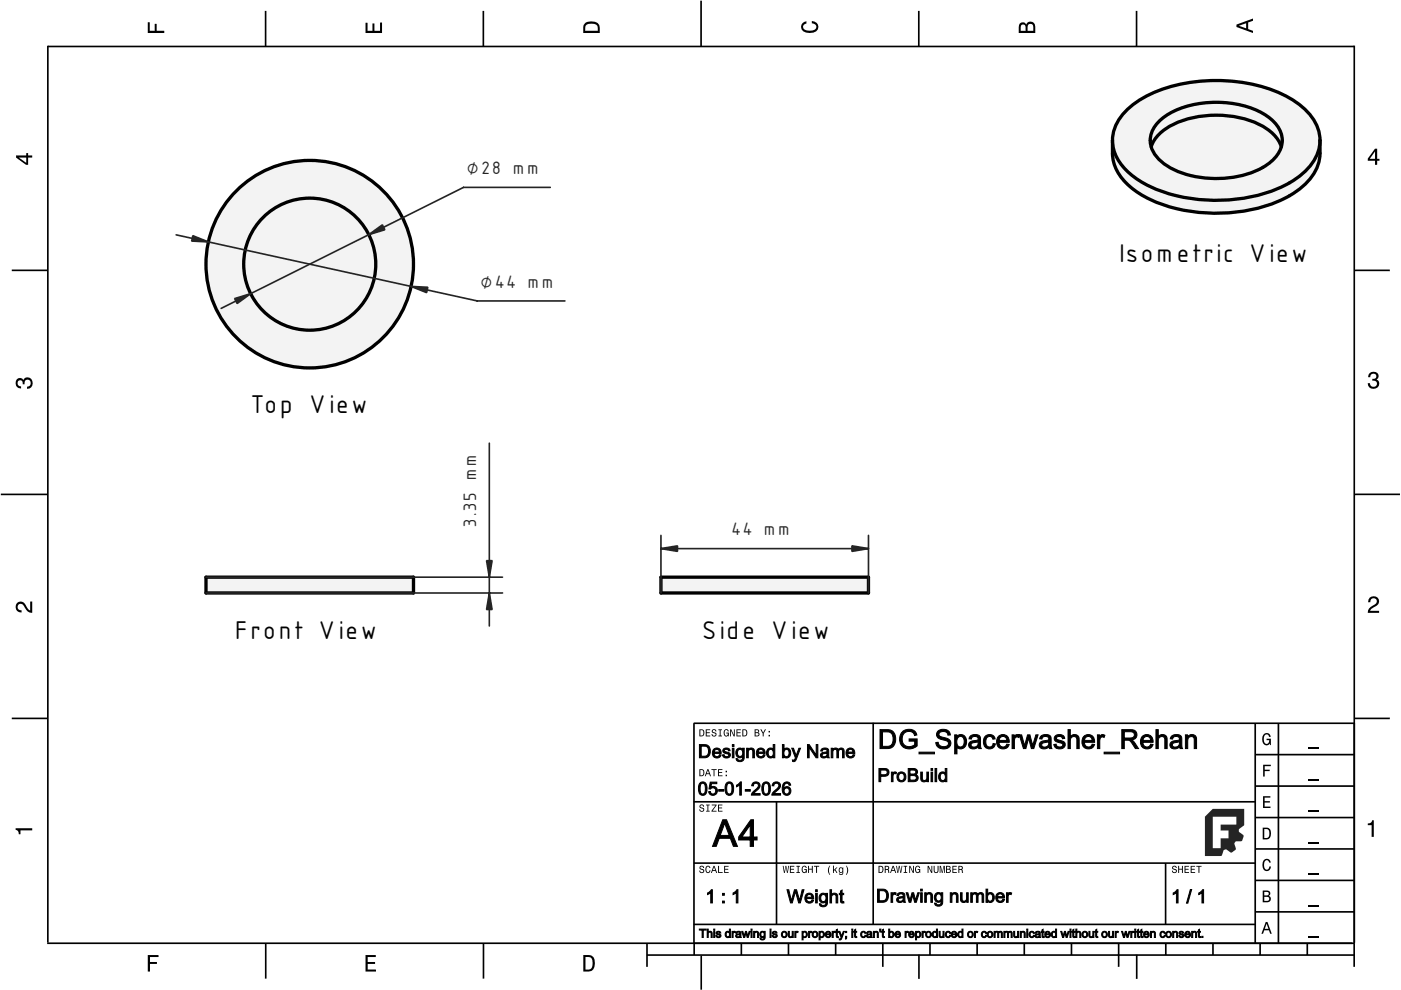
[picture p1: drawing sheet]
<svg xmlns="http://www.w3.org/2000/svg" width="297mm" height="210mm" viewBox="0 0 297 210" stroke-linecap="round" stroke-linejoin="round" font-family="sans-serif">
<defs><g id="words">
<g font-size="6.7">
<text x="237.4" y="55.6">Isometric View</text>
<text x="53.2" y="87.6">Top View</text>
<text x="49.9" y="135.6">Front View</text>
<text x="149" y="135.6">Side View</text>
</g>
<g font-size="4.7" fill="#212529">
<text x="99" y="36.9">⌀28 mm</text>
<text x="101.9" y="61">⌀44 mm</text>
<text x="100.9" y="111.6" transform="rotate(-90 100.9 111.6)">3.35 mm</text>
<text x="155.1" y="113.5">44 mm</text>
</g>
</g></defs>
<g fill="none" stroke="#000" stroke-width=".35">
<path d="M10.1 9.9h277.1M10.1 9.7v190.1M56.3 2.3v7.6M102.5 2.3v7.6M148.6 .1v9.8M194.8 2.3v7.6M241 2.3v7.6M287.1 9.7v195.3M2.5 57.3h7.5M287.2 57.3h7.5M.2 104.8h10M287.2 104.8h9.6"/>
<path d="M2.5 152.3h7.5M147.1 153.3h140.1M147.1 153.3v46.7M185.1 153.2v42.8M266.1 160h21.1M266.1 153.3v46.7M271.1 153.3v46.7M287.2 152.3h7.5M147.1 170h119.1M164.6 170v26M266.1 180h21.1M266.1 173.3h21.1"/>
<path d="M266.1 166.7h21.1M10 200h277.2M56.3 200v7.5M102.5 200v7.5M137.2 200v5M147.1 196h119.1M147.1 183h119.1M147.2 200v2.5M157.2 200v2.5M167.2 200v2.5M177.2 200v2.5M187.2 200v5"/>
<path d="M197.2 200v2.5M207.2 200v2.5M217.2 200v2.5M227.2 200v2.5M237.2 200v5M247.1 183v13M247.2 200v2.5M257.2 200v2.5M266.1 193.3h21.1M266.1 186.7h21.1M267.2 200v2.5M277.2 200v2.5"/>
<path d="M137.1 202.5h150.1M148.7 202.6v7.2M194.8 202.4v5.1M241 202.4v5.1"/>
</g>
<g fill="#000">
<path d="M31.3 4.7h.5v1.8h1v-1.4h.4v1.4h1.6v.5h-3.5z" fill-rule="evenodd"/>
<path d="M77.5 4.8h.4v1.7h1.1v-1.5h.4v1.5h1.2v-1.7h.4v2.2h-3.5z" fill-rule="evenodd"/>
<path d="M124.1 4.9a2.19 2.19 0 0 0-.4 2.1h3.5v-1.2a1.42 1.42 0 0 0-1.8-1.3zM124.4 5.2a2.14 2.14 0 0 1 2.3 .3v1h-2.6v-1z" fill-rule="evenodd"/>
<path d="M170.1 4.9l.9-.4v.5a.7 .7 0 0 0-.7 .5 .7 .7 0 0 0 .3 .8 1.69 1.69 0 0 0 2.5-.6 .9 .9 0 0 0-1-.8v-.5a1.24 1.24 0 0 1 1.4 1.1 1.24 1.24 0 0 1-1 1.4 2.22 2.22 0 0 1-2.5-.7l-.2-.5z" fill-rule="evenodd"/>
<path d="M216.2 5l-.2 .8v1.2h3.5v-1.3a.98 .98 0 0 0-.7-1.1 .98 .98 0 0 0-1.2 .6 .84 .84 0 0 0-1.4-.2zM216.5 5.3a.54 .54 0 0 1 .7-.1 .54 .54 0 0 1 .2 .6v.7h-1zM218 5.2a.62 .62 0 0 1 .7-.1 .62 .62 0 0 1 .4 .6v.8h-1.2z" fill-rule="evenodd"/>
<path d="M262.2 5.2v.5l3.5 1.3v-.5l-1.1-.3v-1.4l1.1-.4v-.5zM262.7 5.5l1.5-.6v1.1z" fill-rule="evenodd"/>
<path d="M3.4 33v.4l2.1 1.5h.5v-1.5h.8v-.4h-.8v-.5h-.4v.5zM4 33.4h1.6v1.1z" fill-rule="evenodd"/>
<path d="M291.5 31.5l-1.5 2.1v.5h1.5v.8h.5v-.8h.5v-.4h-.5v-2.2zM291.5 32.1v1.6h-1.1z" fill-rule="evenodd"/>
<path d="M3.6 80.4a.86 .86 0 0 1 1.4 .2 1.06 1.06 0 0 1 1.2-.5 1.06 1.06 0 0 1 .7 1.2 1.1 1.1 0 0 1-1.2 1.1v-.4a.71 .71 0 0 0 .8-1 .71 .71 0 0 0-1.3-.1v.6h-.4a.61 .61 0 0 0-.3-.8 .61 .61 0 0 0-.8 .2 .61 .61 0 0 0 .2 .8l.6 .2v.5a1.15 1.15 0 0 1-1.2-.7 1.15 1.15 0 0 1 .3-1.3z" fill-rule="evenodd"/>
<path d="M290.4 79.1a1.08 1.08 0 0 1 1.3-.2 1.08 1.08 0 0 1 .5 1.3l-.3 .3a1.06 1.06 0 0 1 .5 1.3 1.06 1.06 0 0 1-1.2 .6 1.1 1.1 0 0 1-1.2-1.2h.5a.71 .71 0 0 0 .9 .8 .71 .71 0 0 0 .1-1.2l-.5-.1v-.4a.61 .61 0 0 0 .7-.3 .61 .61 0 0 0-.2-.8 .61 .61 0 0 0-.8 .2l-.2 .6h-.4z" fill-rule="evenodd"/>
<path d="M3.6 127.9a1.22 1.22 0 0 1 2 .7l.4 .6 .4 .2v-1.9h.4v2.4a1.8 1.8 0 0 1-1.7-1.4 .71 .71 0 0 0-.9-.5 .71 .71 0 0 0-.5 .9 .71 .71 0 0 0 .9 .5v.5a1.18 1.18 0 0 1-1.2-.7 1.18 1.18 0 0 1 .2-1.3z" fill-rule="evenodd"/>
<path d="M290.4 126.7a1.18 1.18 0 0 1 1.9 .3 1.18 1.18 0 0 1-1 1.7l-.5 .4-.3 .4h1.9v.4h-2.4a1.8 1.8 0 0 1 1.4-1.7 .71 .71 0 0 0 .5-.9 .71 .71 0 0 0-.9-.5 .71 .71 0 0 0-.5 .9h-.4z" fill-rule="evenodd"/>
<path d="M148.3 154.6v1.5h.5a.77 .77 0 0 0 .6-.7 .77 .77 0 0 0-.6-.8zM148.5 154.8a.58 .58 0 0 1 .6 .6 .58 .58 0 0 1-.6 .6zM149.6 154.6v1.5h1v-.1h-.8v-.6h.7v-.1h-.7v-.5h.8v-.2zM151 154.7a.53 .53 0 0 0 0 .6 .53 .53 0 0 0 .6 .2 .32 .32 0 0 1-.2 .5 .32 .32 0 0 1-.4-.4h-.1a.5 .5 0 0 0 .6 .6 .5 .5 0 0 0 .2-.9l-.4-.1a.28 .28 0 0 1-.1-.3 .28 .28 0 0 1 .3-.2 .28 .28 0 0 1 .2 .4h.2a.51 .51 0 0 0-.3-.5 .51 .51 0 0 0-.6 .1zM152.3 154.6v.2h.3v1.2h-.3v.1h.8v-.1h-.3v-1.2h.3v-.2zM153.6 154.8a.81 .81 0 0 0 .5 1.4l.3-.3 .1 .2v-.8h-.5v.2h.3l-.2 .5a.6 .6 0 0 1-.5-.6 .6 .6 0 0 1 .5-.6l.2 .3h.2l-.2-.4a.53 .53 0 0 0-.7 .1zM154.8 154.6v1.5h.2v-1.2l.6 1.2h.2v-1.5h-.2v1.3l-.6-1.3zM156.1 154.6v1.5h1v-.1h-.8v-.6h.7v-.1h-.7v-.5h.8v-.2zM157.4 154.6v1.5h.5a.77 .77 0 0 0 .6-.7 .77 .77 0 0 0-.6-.8zM157.6 154.8a.58 .58 0 0 1 .6 .6 .58 .58 0 0 1-.6 .6zM160 154.6v1.5h.6a.42 .42 0 0 0 .4-.3 .42 .42 0 0 0-.2-.5l.2-.2-.1-.4zM160.2 154.8h.3a.23 .23 0 0 1 .3 .2 .23 .23 0 0 1-.3 .3h-.3zM160.2 155.4h.3a.26 .26 0 0 1 .3 .3 .26 .26 0 0 1-.3 .3h-.3zM161.2 154.6l.5 .9v.6h.2v-.6l.5-.9h-.2l-.4 .7-.4-.7zM162.9 155.8v.3h.3v-.3zM162.9 155v.3h.3v-.3z" fill-rule="evenodd"/>
<path d="M267.9 155.8a.85 .85 0 0 1 .9-.4 .85 .85 0 0 1 .6 .8h-.3l-.1-.2a.49 .49 0 0 0-.4-.3 .49 .49 0 0 0-.5 .3 1.2 1.2 0 0 0 .4 1.7 .66 .66 0 0 0 .6-.8h-.6v-.3h1v1.4h-.2l-.1-.4-.3 .3a.85 .85 0 0 1-1.2-.6v-1.1z" fill-rule="evenodd"/>
<path d="M3.3 175.6h3.5v.5h-2.5v.8h-.3a.77 .77 0 0 0-.7-1z" fill-rule="evenodd"/>
<path d="M148.4 170.7a.53 .53 0 0 0 0 .6 .53 .53 0 0 0 .6 .2 .32 .32 0 0 1-.2 .5 .32 .32 0 0 1-.4-.4h-.2a.5 .5 0 0 0 .7 .5 .5 .5 0 0 0 .2-.8l-.4-.1a.28 .28 0 0 1-.1-.4 .28 .28 0 0 1 .3-.1 .28 .28 0 0 1 .2 .3h.2a.51 .51 0 0 0-.3-.4 .51 .51 0 0 0-.6 .1zM149.7 170.6v.2h.3v1.1h-.3v.2h.8v-.2h-.3v-1.1h.3v-.2zM150.9 170.6v.2h.8l-.9 1.3h1.1v-.2h-.8l.8-1.3zM152.2 170.6v1.5h1v-.2h-.8v-.5h.7v-.2h-.7v-.4h.8v-.2z" fill-rule="evenodd"/>
<path d="M148.3 163.1v1.5h.5a.77 .77 0 0 0 .6-.8 .77 .77 0 0 0-.6-.7zM148.5 163.3a.58 .58 0 0 1 .6 .5 .58 .58 0 0 1-.6 .6zM150 163.1l-.6 1.5h.2l.2-.5h.6l.1 .5h.2l-.5-1.5zM150.1 163.3l.2 .7h-.4zM150.8 163.1v.2h.5v1.3h.2v-1.3h.4v-.2zM152.2 163.1v1.5h1v-.2h-.8v-.5h.7v-.2h-.7v-.4h.8v-.2zM153.8 164.3v.3h.3v-.3zM153.8 163.4v.3h.3v-.3z" fill-rule="evenodd"/>
<path d="M267.8 168.8h1.5v.3h-1.2v.8h1.1v.3h-1.1v.8h1.3v.3h-1.6z" fill-rule="evenodd"/>
<path d="M267.8 162.1h1.6v.3h-1.3v.8h1.1v.3h-1.1v1.1h-.3z" fill-rule="evenodd"/>
<path d="M267.7 175.5v2.5h.8a1.37 1.37 0 0 0 .7-2.2 1.56 1.56 0 0 0-1.5-.3zM268.1 175.8a.98 .98 0 0 1 1.1 .7 .98 .98 0 0 1-.7 1.2h-.4z" fill-rule="evenodd"/>
<path d="M290 174.6a.77 .77 0 0 0 .9-.7h.4v3.5h-.5v-2.5h-.8z" fill-rule="evenodd"/>
<path d="M148.4 183.7a.53 .53 0 0 0 0 .6 .53 .53 0 0 0 .6 .2 .32 .32 0 0 1-.2 .5 .32 .32 0 0 1-.4-.4h-.2a.5 .5 0 0 0 .7 .5 .5 .5 0 0 0 .2-.8l-.4-.1a.28 .28 0 0 1-.1-.4 .28 .28 0 0 1 .3-.1 .28 .28 0 0 1 .2 .3h.2a.51 .51 0 0 0-.3-.4 .51 .51 0 0 0-.6 .1zM149.7 183.8l-.1 .2a.67 .67 0 0 0 0 .8 .67 .67 0 0 0 .9 .2l.1-.5h-.2l-.2 .4a.61 .61 0 0 1-.4-.6 .61 .61 0 0 1 .4-.6l.2 .3h.2l-.2-.3a.5 .5 0 0 0-.7 .1zM151.3 183.6l-.6 1.5h.2l.2-.5h.6l.1 .5h.2l-.5-1.5zM151.4 183.8l.2 .7h-.4zM152.2 183.6v1.5h1v-.2h-.8v-1.3zM153.5 183.6v1.5h1v-.2h-.8v-.5h.7v-.2h-.7v-.4h.8v-.2z" fill-rule="evenodd"/>
<path d="M166 183.6l.2 1.5h.2l.2-1.3 .2 1.3h.2l.3-1.5h-.2l-.2 1.3-.2-1.3h-.2l-.2 1.3-.2-1.3zM167.5 183.6v1.5h.9v-.2h-.7v-.5h.6v-.2h-.6v-.4h.7v-.2zM168.9 183.6v.2h.2v1.1h-.2v.2h.7v-.2h-.3v-1.1h.3v-.2zM170.1 183.8a.82 .82 0 0 0 .5 1.3l.3-.2 .2 .2v-.8h-.6v.2h.4l-.2 .4a.6 .6 0 0 1-.5-.6 .6 .6 0 0 1 .4-.6l.2 .3h.2l-.1-.3a.53 .53 0 0 0-.8 .1zM171.3 183.6v1.5h.2v-.7h.6v.7h.2v-1.5h-.2v.6h-.6v-.6zM172.6 183.6v.2h.4v1.3h.2v-1.3h.5v-.2zM175.9 183.5a1.35 1.35 0 0 0 .1 2 1.84 1.84 0 0 1 0-2zM176.6 183.5v1.6h.2v-.4l.2-.2 .3 .6h.3l-.5-.8 .5-.4h-.3l-.5 .5v-.9zM177.9 184a.59 .59 0 0 0-.1 .8 .59 .59 0 0 0 .7 .3l.1-.2a.31 .31 0 0 1-.1 .4 .31 .31 0 0 1-.5-.1h-.1a.47 .47 0 0 0 .5 .3 .47 .47 0 0 0 .4-.5v-1.1h-.2v.2l-.3-.2zM178.1 184.2l.1-.1a.42 .42 0 0 1 .4 .4 .42 .42 0 0 1-.4 .4l-.2-.2zM179.3 183.5a1.85 1.85 0 0 1 0 2 1.22 1.22 0 0 0 0-2z" fill-rule="evenodd"/>
<path d="M186.3 183.6v1.5h.5a.77 .77 0 0 0 .6-.8 .77 .77 0 0 0-.6-.7zM186.5 183.8a.58 .58 0 0 1 .6 .5 .58 .58 0 0 1-.6 .6zM187.6 183.6v1.5h.2v-.7a.45 .45 0 0 1 .5 .2 .45 .45 0 0 1 .1 .5l.2-.1-.3-.7a.42 .42 0 0 0 .2-.4 .42 .42 0 0 0-.4-.3zM187.8 183.8h.2a.26 .26 0 0 1 .3 .2 .26 .26 0 0 1-.3 .3h-.2zM189.3 183.6l-.6 1.5h.2l.2-.5h.6l.1 .5h.2l-.5-1.5zM189.4 183.8l.2 .7h-.5zM190 183.6l.3 1.5h.1l.3-1.3 .2 1.3h.2l.2-1.5h-.1l-.2 1.3-.2-1.3h-.2l-.2 1.3-.2-1.3zM191.6 183.6v.2h.3v1.1h-.3v.2h.7v-.2h-.2v-1.1h.2v-.2zM192.8 183.6v1.5h.2v-1.2l.5 1.2h.3v-1.5h-.2v1.2l-.6-1.2zM194.2 183.8a.81 .81 0 0 0 .5 1.3l.3-.2 .1 .2v-.8h-.5v.2h.3l-.2 .4a.6 .6 0 0 1-.5-.6 .6 .6 0 0 1 .5-.6l.2 .3h.2l-.2-.3a.53 .53 0 0 0-.7 .1zM196.7 183.6v1.5h.2v-1.2l.5 1.2h.3v-1.5h-.2v1.2l-.6-1.2zM198 183.6v.9a.52 .52 0 0 0 .5 .6 .52 .52 0 0 0 .5-.6v-.9h-.2v.9a.33 .33 0 0 1-.3 .4 .33 .33 0 0 1-.3-.4v-.9zM199.2 183.6v1.5h.2v-1.4l.3 1.4h.2l.2-1.4v1.4h.2v-1.5h-.3l-.2 1.3-.3-1.3zM200.6 183.6v1.5h.5a.42 .42 0 0 0 .5-.3 .42 .42 0 0 0-.3-.5l.2-.2-.1-.4zM200.8 183.8h.3a.23 .23 0 0 1 .2 .2 .23 .23 0 0 1-.2 .2h-.3zM200.8 184.4h.3a.26 .26 0 0 1 .3 .2 .26 .26 0 0 1-.3 .3h-.3zM201.9 183.6v1.5h1v-.2h-.8v-.5h.7v-.2h-.7v-.4h.8v-.2zM203.2 183.6v1.5h.2v-.7a.45 .45 0 0 1 .5 .2 .45 .45 0 0 1 .1 .5l.2-.1-.3-.7a.42 .42 0 0 0 .2-.4 .42 .42 0 0 0-.4-.3zM203.4 183.8h.2a.26 .26 0 0 1 .3 .2 .26 .26 0 0 1-.3 .3h-.2z" fill-rule="evenodd"/>
<path d="M248.6 183.7a.53 .53 0 0 0 0 .6 .53 .53 0 0 0 .6 .2 .32 .32 0 0 1-.2 .5 .32 .32 0 0 1-.3-.4h-.2a.5 .5 0 0 0 .6 .5 .5 .5 0 0 0 .2-.8l-.4-.1a.28 .28 0 0 1-.1-.4 .28 .28 0 0 1 .3-.1 .28 .28 0 0 1 .2 .3h.2a.51 .51 0 0 0-.3-.4 .51 .51 0 0 0-.6 .1zM249.8 183.6v1.5h.2v-.7h.6v.7h.2v-1.5h-.2v.6h-.6v-.6zM251.1 183.6v1.5h1v-.2h-.8v-.5h.7v-.2h-.7v-.4h.8v-.2zM252.4 183.6v1.5h1v-.2h-.8v-.5h.7v-.2h-.7v-.4h.8v-.2zM253.6 183.6v.2h.5v1.3h.2v-1.3h.5v-.2z" fill-rule="evenodd"/>
<path d="M268.4 195.5l-1 2.5h.4l.2-.8h1l.3 .8h.3l-.9-2.5zM268.5 195.8l.4 1.1h-.7z" fill-rule="evenodd"/>
<path d="M267.7 188.8v2.5h1a.7 .7 0 0 0 .7-.5 .7 .7 0 0 0-.4-.8 .61 .61 0 0 0 .3-.8 .61 .61 0 0 0-.7-.4zM268 189.1h.6a.38 .38 0 0 1 .4 .4 .38 .38 0 0 1-.5 .3h-.5zM268 190.2h.6a.44 .44 0 0 1 .5 .4 .44 .44 0 0 1-.5 .4h-.6z" fill-rule="evenodd"/>
<path d="M267.9 182.4a.85 .85 0 0 1 .9-.3 .85 .85 0 0 1 .6 .8h-.3l-.1-.2a.47 .47 0 0 0-.4-.3 .47 .47 0 0 0-.4 .2 1.21 1.21 0 0 0 .4 1.8 .64 .64 0 0 0 .5-.7h.4a.89 .89 0 0 1-.8 1 .89 .89 0 0 1-1-.7v-1.2z" fill-rule="evenodd"/>
<path d="M31.3 202.5h2.3v.4h-1.8v1.1h1.5v.4h-1.5v1.6h-.5z" fill-rule="evenodd"/>
<path d="M77.5 202.5h2.2v.4h-1.7v1.1h1.5v.4h-1.5v1.2h1.7v.4h-2.2z" fill-rule="evenodd"/>
<path d="M123.7 202.5v3.5h1.1a1.42 1.42 0 0 0 1.3-1.8 1.38 1.38 0 0 0-1.3-1.7zM124.1 202.9l1.1 .1a1.89 1.89 0 0 1 0 2.5l-1.1 .1z" fill-rule="evenodd"/>
</g>
<path d="M277.5 158.7h2.1M277.5 178.7h2.1M277.5 172h2.1M277.5 165.4h2.1M277.5 198.7h2.1M277.5 192h2.1M277.5 185.4h2.1" fill="none" stroke="#000" stroke-width=".25"/>
<g fill="#000" stroke="#000" stroke-width=".21">
<path d="M153.2 173.8h.8l2.3 5.6h-.8l-.7-1.7h-2.3l-.6 1.7h-.8zM153.6 174.4l-.9 2.7h1.9zM159.2 173.8h.6v3.7h.7v.6h-.7v1.3h-.7v-1.3h-2.5v-.6zM159.1 174.9l-1.8 2.6h1.8z"/>
<path d="M148.3 197h1.4v.2h-.6v1.6h-.2v-1.6h-.6zM149.9 197h.3v.6a.46 .46 0 0 1 .5-.1 .46 .46 0 0 1 .3 .5v.8h-.2v-.8a.32 .32 0 0 0-.4-.3 .32 .32 0 0 0-.2 .4v.7h-.3zM151.3 197h.2v.2h-.2zM151.3 197.5h.2v1.3h-.2zM151.9 197.6l.2-.1a.51 .51 0 0 1 .7 .3h-.2a.25 .25 0 0 0-.3-.2 .25 .25 0 0 0-.2 .3l.1 .1a.45 .45 0 0 1 .6 .2 .45 .45 0 0 1-.2 .5h-.6l-.2-.3h.2a.29 .29 0 0 0 .3 .3 .29 .29 0 0 0 .3-.4 .55 .55 0 0 1-.7-.6zM153.9 197.6l.4-.2 .3 .2v-.6h.3v1.8h-.2v-.2a.62 .62 0 0 1-.9-.1 .62 .62 0 0 1 .1-.9zM154.1 197.8a.45 .45 0 0 0-.2 .6 .45 .45 0 0 0 .7 .1v-.7l-.3-.2zM155.2 197.5h.2v.2l.4-.2v.2a.29 .29 0 0 0-.3 .1 .29 .29 0 0 0-.1 .3v.7h-.2zM156.1 197.6h.1a.58 .58 0 0 1 .7-.1 .58 .58 0 0 1 .2 .7l.1 .6h-.3v-.2a.46 .46 0 0 1-.7 .2 .46 .46 0 0 1-.1-.7l.8-.1a.33 .33 0 0 0-.3-.4 .33 .33 0 0 0-.4 .3l-.2-.1zM156.3 198.3a.31 .31 0 0 0 .2 .4 .31 .31 0 0 0 .4-.4v-.2zM157.3 197.5h.2l.3 1 .3-1h.2l.2 1 .3-1h.2l-.4 1.3h-.2l-.2-1-.3 1h-.2zM159.2 197h.3v.2h-.3zM159.2 197.5h.3v1.3h-.3zM159.8 197.5h.2v.2a.46 .46 0 0 1 .5-.2 .46 .46 0 0 1 .3 .5v.8h-.2v-.8a.3 .3 0 0 0-.2-.4 .3 .3 0 0 0-.4 .3v.9h-.2zM161.2 197.6l.3-.1 .5 .1v-.1h.2v1.1a.57 .57 0 0 1-.4 .7 .57 .57 0 0 1-.7-.4h.2a.36 .36 0 0 0 .5 .2 .36 .36 0 0 0 .2-.5 .62 .62 0 0 1-.8-.1 .62 .62 0 0 1 0-.9zM161.4 197.7a.44 .44 0 0 0-.1 .7 .44 .44 0 0 0 .6 .1 .44 .44 0 0 0 .1-.6 .44 .44 0 0 0-.6-.2zM163.3 197h.2v.2h-.2zM163.3 197.5h.2v1.3h-.2zM163.8 197.6l.2-.1a.51 .51 0 0 1 .7 .3h-.2a.25 .25 0 0 0-.3-.2 .25 .25 0 0 0-.2 .3l.1 .1a.45 .45 0 0 1 .6 .2 .45 .45 0 0 1-.2 .5h-.6l-.2-.3h.2a.29 .29 0 0 0 .4 .3 .29 .29 0 0 0 .2-.4 .55 .55 0 0 1-.7-.6zM165.7 198.1a.65 .65 0 0 1 1.3 0 .65 .65 0 0 1-1.3 0zM166 197.8a.44 .44 0 0 0-.1 .6 .44 .44 0 0 0 .7-.1l-.1-.5-.2-.2zM167.1 197.5h.3v.7a.32 .32 0 0 0 .3 .4 .32 .32 0 0 0 .3-.4v-.7h.2v1.3h-.2v-.2a.46 .46 0 0 1-.6 .2 .46 .46 0 0 1-.3-.5zM168.5 197.5h.2v.2l.4-.2 .1 .2a.29 .29 0 0 0-.4 .1 .29 .29 0 0 0-.1 .3v.7h-.2zM170.1 197.5h.2v.1a.59 .59 0 0 1 .9 .5 .59 .59 0 0 1-.9 .5v.7h-.2zM170.4 197.8l-.1 .6 .2 .2a.47 .47 0 0 0 .5-.5 .47 .47 0 0 0-.5-.4zM171.4 197.5h.2v.2l.4-.2 .1 .2a.29 .29 0 0 0-.4 .1 .29 .29 0 0 0 0 .3v.7h-.3zM172.2 198.1a.65 .65 0 0 1 1.3 0 .65 .65 0 0 1-1.3 0zM172.5 197.8a.44 .44 0 0 0 0 .6 .44 .44 0 0 0 .6-.1v-.5l-.3-.2zM173.7 197.5h.2v.1a.59 .59 0 0 1 .9 .5 .59 .59 0 0 1-.9 .5v.7h-.2zM174 197.8l-.1 .6 .2 .2a.47 .47 0 0 0 .5-.5 .47 .47 0 0 0-.5-.4zM175.1 197.6a.6 .6 0 0 1 .8-.1 .6 .6 0 0 1 .3 .7h-1a.38 .38 0 0 0 .3 .4 .38 .38 0 0 0 .4-.2h.3a.65 .65 0 0 1-1 .3 .65 .65 0 0 1-.1-1.1zM175.3 197.7l-.1 .3h.7l-.2-.3zM176.4 197.5h.2v.2l.4-.2 .1 .2a.29 .29 0 0 0-.4 .1 .29 .29 0 0 0 0 .3v.7h-.3zM177.3 197.2l.2-.2v.5h.2v.1h-.2v.8l.3 .4a.32 .32 0 0 1-.4-.1 .32 .32 0 0 1-.1-.3v-.8h-.2zM177.8 197.5h.3l.3 1 .4-1h.2l-.5 1.3a.45 .45 0 0 1-.6 .5v-.2h.3l.1-.3zM179.3 197.5h.2v.2h-.2zM179.3 198.5h.2v.4l-.2 .2zM180.6 197h.2v.2h-.2zM180.6 197.5h.2v1.3h-.2zM181.2 197.2l.2-.2v.5h.2v.1h-.2v.8l.3 .4a.32 .32 0 0 1-.4-.1 .32 .32 0 0 1-.1-.3v-.8h-.2zM182.6 197.6l.7-.1 .3 .4h-.2l-.1-.2a.44 .44 0 0 0-.6 .4 .44 .44 0 0 0 .6 .4l.1-.2h.2a.61 .61 0 0 1-.9 .4 .61 .61 0 0 1-.2-.9zM183.8 197.6h.1a.58 .58 0 0 1 .8-.1 .58 .58 0 0 1 .1 .7l.1 .6h-.2l-.1-.2a.46 .46 0 0 1-.6 .2 .46 .46 0 0 1-.1-.7l.7-.1a.33 .33 0 0 0-.3-.4 .33 .33 0 0 0-.3 .3l-.3-.1zM184 198.3a.31 .31 0 0 0 .3 .4 .31 .31 0 0 0 .3-.4v-.2zM185.2 197.5h.2v.2a.46 .46 0 0 1 .5-.2 .46 .46 0 0 1 .3 .5v.8h-.2v-.8a.3 .3 0 0 0-.2-.4 .3 .3 0 0 0-.4 .3v.9h-.2zM186.5 197h.3l-.1 .6h-.1zM187.1 197.2l.2-.2v.5h.2v.1h-.2v.8l.2 .4a.32 .32 0 0 1-.3-.1 .32 .32 0 0 1-.1-.3v-.8h-.2zM188.4 197h.2v.6a.59 .59 0 0 1 1 .5 .59 .59 0 0 1-1 .5v.2h-.2zM188.7 197.8a.44 .44 0 0 0-.1 .6 .44 .44 0 0 0 .6 .1v-.7l-.2-.2zM189.9 197.6a.6 .6 0 0 1 .7-.1 .6 .6 0 0 1 .3 .7h-.9a.38 .38 0 0 0 .2 .4 .38 .38 0 0 0 .5-.2h.2a.65 .65 0 0 1-1 .3 .65 .65 0 0 1 0-1.1zM190.1 197.7l-.1 .3h.7l-.2-.3zM191.9 197.5h.2v.2l.4-.2v.2a.29 .29 0 0 0-.3 .1 .29 .29 0 0 0-.1 .3v.7h-.2zM192.8 197.6a.6 .6 0 0 1 .7-.1 .6 .6 0 0 1 .3 .7h-.9a.38 .38 0 0 0 .3 .4 .38 .38 0 0 0 .4-.2h.2a.65 .65 0 0 1-1 .3 .65 .65 0 0 1 0-1.1zM193 197.7l-.1 .3h.7l-.2-.3zM194.1 197.5h.2v.1a.59 .59 0 0 1 .9 .5 .59 .59 0 0 1-.9 .5v.7h-.2zM194.4 197.8l-.1 .6 .2 .2a.47 .47 0 0 0 .5-.5 .47 .47 0 0 0-.5-.4zM195.5 197.5h.2v.2l.4-.2v.2a.29 .29 0 0 0-.3 .1 .29 .29 0 0 0-.1 .3v.7h-.2zM196.2 198.1a.7 .7 0 0 1 1.4 0 .7 .7 0 0 1-1.4 0zM196.6 197.8a.44 .44 0 0 0-.1 .6 .44 .44 0 0 0 .7-.1l-.1-.5-.2-.2zM197.8 197.6l.4-.2 .3 .2v-.6h.3v1.8h-.2v-.2a.62 .62 0 0 1-.9-.1 .62 .62 0 0 1 .1-.9zM198 197.8a.45 .45 0 0 0-.2 .6 .45 .45 0 0 0 .7 .1v-.7l-.3-.2zM199.1 197.5h.2v.7a.32 .32 0 0 0 .3 .4 .32 .32 0 0 0 .3-.4v-.7h.3v1.3h-.2v-.2a.46 .46 0 0 1-.6 .2 .46 .46 0 0 1-.3-.5zM200.6 197.6l.6-.1 .3 .4h-.2l-.1-.2a.44 .44 0 0 0-.5 .4 .44 .44 0 0 0 .5 .4l.1-.2h.3a.61 .61 0 0 1-.9 .4 .61 .61 0 0 1-.2-.9zM201.8 197.6a.6 .6 0 0 1 .8-.1 .6 .6 0 0 1 .3 .7h-1a.38 .38 0 0 0 .3 .4 .38 .38 0 0 0 .4-.2h.3a.65 .65 0 0 1-1 .3 .65 .65 0 0 1-.1-1.1zM202 197.7l-.1 .3h.7l-.2-.3zM203.2 197.6l.4-.2 .4 .2v-.6h.2v1.8h-.2v-.2a.62 .62 0 0 1-.9-.1 .62 .62 0 0 1 .1-.9zM203.4 197.8a.45 .45 0 0 0-.1 .6 .45 .45 0 0 0 .6 .1v-.7l-.3-.2zM205.1 198.1a.65 .65 0 0 1 1.3 0 .65 .65 0 0 1-1.3 0zM205.5 197.8a.44 .44 0 0 0-.1 .6 .44 .44 0 0 0 .7-.1l-.1-.5-.3-.2zM206.6 197.5h.2v.2l.4-.2v.2a.29 .29 0 0 0-.3 .1 .29 .29 0 0 0-.1 .3v.7h-.2zM208.2 197.6l.6-.1 .4 .4h-.2l-.2-.2a.44 .44 0 0 0-.5 .4 .44 .44 0 0 0 .6 .4l.1-.2h.2a.61 .61 0 0 1-.9 .4 .61 .61 0 0 1-.2-.9zM209.3 198.1a.65 .65 0 0 1 1.3 0 .65 .65 0 0 1-1.3 0zM209.6 197.8a.44 .44 0 0 0 0 .6 .44 .44 0 0 0 .7-.1l-.1-.5-.3-.2zM210.8 197.5h.2v.2a.44 .44 0 0 1 .7 0l.3-.2 .4 .1 .1 1.2h-.2v-.8a.27 .27 0 0 0-.2-.4 .27 .27 0 0 0-.3 .2v1h-.3v-.9a.3 .3 0 0 0-.4-.2 .3 .3 0 0 0-.1 .4v.7h-.2zM212.8 197.5h.2v.2a.44 .44 0 0 1 .8 0l.2-.2 .5 .1 .1 1.2h-.2v-.8a.27 .27 0 0 0-.2-.4 .27 .27 0 0 0-.3 .2l-.1 1h-.2v-.9a.3 .3 0 0 0-.4-.2 .3 .3 0 0 0-.1 .4v.7h-.3zM214.9 197.5h.2v.7a.32 .32 0 0 0 .4 .4 .32 .32 0 0 0 .2-.4v-.7h.3v1.3h-.2v-.2a.46 .46 0 0 1-.6 .2 .46 .46 0 0 1-.3-.5zM216.3 197.5h.2v.2a.46 .46 0 0 1 .6-.2 .46 .46 0 0 1 .3 .5v.8h-.3v-.8a.3 .3 0 0 0-.2-.4 .3 .3 0 0 0-.3 .3l-.1 .9h-.2zM217.7 197h.2v.2h-.2zM217.7 197.5h.2v1.3h-.2zM218.3 197.6l.7-.1 .3 .4h-.2l-.1-.2a.44 .44 0 0 0-.6 .4 .44 .44 0 0 0 .6 .4l.1-.2h.2a.61 .61 0 0 1-.9 .4 .61 .61 0 0 1-.1-.9zM219.6 197.6a.58 .58 0 0 1 .8-.1 .58 .58 0 0 1 .1 .7l.1 .6h-.2l-.1-.2a.46 .46 0 0 1-.6 .2 .46 .46 0 0 1-.1-.7l.7-.1a.33 .33 0 0 0-.3-.4 .33 .33 0 0 0-.3 .3l-.2-.1zM219.7 198.3a.31 .31 0 0 0 .3 .4 .31 .31 0 0 0 .3-.4v-.2zM220.9 197.2l.2-.2v.5h.3v.1h-.3v.8l.3 .4a.32 .32 0 0 1-.4-.1 .32 .32 0 0 1-.1-.3v-.8h-.1zM221.7 197.6a.6 .6 0 0 1 .7-.1 .6 .6 0 0 1 .3 .7h-1a.38 .38 0 0 0 .3 .4 .38 .38 0 0 0 .5-.2h.2a.65 .65 0 0 1-1 .3 .65 .65 0 0 1 0-1.1zM221.9 197.7l-.2 .3h.8l-.2-.3zM223 197.6l.4-.2 .4 .2v-.6h.2v1.8h-.2v-.2a.62 .62 0 0 1-.9-.1 .62 .62 0 0 1 .1-.9zM223.2 197.8a.45 .45 0 0 0-.1 .6 .45 .45 0 0 0 .6 .1v-.7l-.2-.2zM224.9 197.5h.2l.3 1 .3-1h.2l.3 1 .3-1h.2l-.4 1.3h-.3l-.2-1-.3 1h-.2zM226.9 197h.2v.2h-.2zM226.9 197.5h.2v1.3h-.2zM227.4 197.2l.3-.2v.5h.2v.1h-.2v.8l.2 .4a.32 .32 0 0 1-.3-.1 .32 .32 0 0 1-.2-.3v-.8h-.1zM228.1 197h.2v.6a.46 .46 0 0 1 .6-.1 .46 .46 0 0 1 .3 .5v.8h-.3v-.8a.32 .32 0 0 0-.3-.3 .32 .32 0 0 0-.3 .4v.7h-.2zM229.4 198.1a.65 .65 0 0 1 1.3 0 .65 .65 0 0 1-1.3 0zM229.7 197.8a.44 .44 0 0 0 0 .6 .44 .44 0 0 0 .7-.1l-.1-.5-.3-.2zM230.9 197.5h.2v.7a.32 .32 0 0 0 .3 .4 .32 .32 0 0 0 .3-.4v-.7h.2v1.3h-.2v-.2a.46 .46 0 0 1-.5 .2 .46 .46 0 0 1-.3-.5zM232.3 197.2l.2-.2v.5h.2v.1h-.2v.8l.3 .4a.32 .32 0 0 1-.4-.1 .32 .32 0 0 1-.1-.3v-.8h-.2zM233.6 198.1a.65 .65 0 0 1 1.3 0 .65 .65 0 0 1-1.3 0zM233.9 197.8a.44 .44 0 0 0-.1 .6 .44 .44 0 0 0 .7-.1l-.1-.5-.2-.2zM235 197.5h.3v.7a.32 .32 0 0 0 .3 .4 .32 .32 0 0 0 .3-.4v-.7h.2v1.3h-.2v-.2a.46 .46 0 0 1-.6 .2 .46 .46 0 0 1-.3-.5zM236.4 197.5h.2v.2l.4-.2 .1 .2a.29 .29 0 0 0-.4 .1 .29 .29 0 0 0-.1 .3v.7h-.2zM237.8 197.5h.2l.3 1 .3-1h.2l.3 1 .3-1h.2l-.4 1.3h-.3l-.2-1-.3 1h-.2zM239.8 197.5h.2v.2l.3-.2 .1 .2a.29 .29 0 0 0-.4 .1 .29 .29 0 0 0 0 .3v.7h-.2zM240.6 197h.2v.2h-.2zM240.6 197.5h.2v1.3h-.2zM241.2 197.2l.2-.2v.5h.2v.1h-.2v.8l.3 .4a.32 .32 0 0 1-.4-.1 .32 .32 0 0 1-.1-.3v-.8h-.2zM241.9 197.2l.2-.2v.5h.2v.1h-.2v.8l.2 .4a.32 .32 0 0 1-.3-.1 .32 .32 0 0 1-.1-.3v-.8h-.2zM242.6 197.6a.6 .6 0 0 1 .7-.1 .6 .6 0 0 1 .3 .7h-.9a.38 .38 0 0 0 .3 .4 .38 .38 0 0 0 .4-.2h.2a.65 .65 0 0 1-1 .3 .65 .65 0 0 1 0-1.1zM242.8 197.7l-.1 .3h.7l-.2-.3zM243.9 197.5h.2v.2a.46 .46 0 0 1 .6-.2 .46 .46 0 0 1 .3 .5v.8h-.3v-.8a.3 .3 0 0 0-.2-.4 .3 .3 0 0 0-.3 .3l-.1 .9h-.2zM246.1 197.6l.6-.1 .3 .4h-.2l-.1-.2a.44 .44 0 0 0-.5 .4 .44 .44 0 0 0 .5 .4l.1-.2h.3a.61 .61 0 0 1-.9 .4 .61 .61 0 0 1-.2-.9zM247.2 198.1a.65 .65 0 0 1 1.3 0 .65 .65 0 0 1-1.3 0zM247.5 197.8a.44 .44 0 0 0-.1 .6 .44 .44 0 0 0 .7-.1l-.1-.5-.2-.2zM248.6 197.5h.2v.2a.46 .46 0 0 1 .6-.2 .46 .46 0 0 1 .3 .5v.8h-.2v-.8a.3 .3 0 0 0-.3-.4 .3 .3 0 0 0-.3 .3v.9h-.3zM250.1 197.6l.2-.1a.51 .51 0 0 1 .7 .3h-.3a.25 .25 0 0 0-.2-.2 .25 .25 0 0 0-.3 .3l.2 .1a.45 .45 0 0 1 .5 .2 .45 .45 0 0 1-.1 .5h-.7l-.2-.3h.3a.29 .29 0 0 0 .3 .3 .29 .29 0 0 0 .2-.4 .55 .55 0 0 1-.7-.6zM251.4 197.6a.6 .6 0 0 1 .7-.1 .6 .6 0 0 1 .3 .7h-1a.38 .38 0 0 0 .3 .4 .38 .38 0 0 0 .5-.2h.2a.65 .65 0 0 1-1 .3 .65 .65 0 0 1 0-1.1zM251.5 197.7l-.1 .3h.8l-.2-.3zM252.7 197.5h.2v.2a.46 .46 0 0 1 .5-.2 .46 .46 0 0 1 .3 .5v.8h-.2v-.8a.3 .3 0 0 0-.2-.4 .3 .3 0 0 0-.4 .3v.9h-.2zM254.1 197.2l.2-.2v.5h.2v.1h-.2v.8l.3 .4a.32 .32 0 0 1-.4-.1 .32 .32 0 0 1-.1-.3v-.8h-.2zM254.8 198.5h.3v.3h-.3z"/>
</g>
<path d="M257.1 171.5l-1.6 1.7v8.3h3.3l.3-.2 .4-1 .3-.2 1.1 .6h.3l.8-.6-.3-1.3 .2-.3 1.2-.1 .3-.2 .3-1-1-.9v-.3l1.1-1v-3.5zM257.1 173.2h5v1.6h-3.3v1.3h1.7v1.6h-1.7v2.1h-1.7z" fill-rule="evenodd" fill="#212529"/>
<g fill="#000" stroke="#000" stroke-width=".21">
<path d="M186.6 154.7h1.4a1.85 1.85 0 0 1 1.9 2.6 1.62 1.62 0 0 1-1.9 1.4h-1.4zM187.1 155.2v3h.9a1.36 1.36 0 0 0 1.3-1.8 1.19 1.19 0 0 0-1.3-1.2zM191.3 155.2a1.87 1.87 0 0 1 3.1 .6l-.5 .2a1.41 1.41 0 0 0-1.8-.8 1.41 1.41 0 0 0-.8 1.8 1.57 1.57 0 0 0 2.6 .9v-.8h-1.2v-.4h1.7v1.5a2.17 2.17 0 0 1-3 .1 2.17 2.17 0 0 1-.1-3.1zM194.9 159.5h3.2v.3h-3.2zM198.9 155a1.58 1.58 0 0 1 2.6 .8l-.5 .1a1.01 1.01 0 0 0-.9-.8 1.01 1.01 0 0 0-1 .6l.3 .5a3 3 0 0 1 2.1 1 1.33 1.33 0 0 1-1.7 1.6 1.37 1.37 0 0 1-1.4-1.4h.5a1.16 1.16 0 0 0 1 .9 1.16 1.16 0 0 0 1.2-.7 1.51 1.51 0 0 0-1.5-.8 1.04 1.04 0 0 1-1-.7 1.04 1.04 0 0 1 .3-1.1zM202.4 155.8h.5v.4a1.19 1.19 0 0 1 1.4-.3 1.19 1.19 0 0 1 .6 1.3 1.23 1.23 0 0 1-.5 1.4 1.23 1.23 0 0 1-1.5-.2v1.4h-.5zM203.1 156.4a1.24 1.24 0 0 0 .5 2 1.2 1.2 0 0 0 .8-1.1 1.2 1.2 0 0 0-.7-1.2zM205.8 156a1.41 1.41 0 0 1 2.1 .4l.1 2.3h-.5l-.1-.3a1.2 1.2 0 0 1-2-.4 1.27 1.27 0 0 1 1.5-1l.3-.1a.41 .41 0 0 0 .2-.5 .41 .41 0 0 0-.5-.2l-.7 .1-.3 .4-.5-.1zM206 157.6a.54 .54 0 0 0 .1 .7 .54 .54 0 0 0 .7 0 .9 .9 0 0 0 .6-1zM208.9 156.1a1.24 1.24 0 0 1 2.1 .6h-.5a.8 .8 0 0 0-1-.5 .8 .8 0 0 0-.5 1.1 .81 .81 0 0 0 .6 1.1 .81 .81 0 0 0 1-.7h.4a1.32 1.32 0 0 1-1.6 1 1.32 1.32 0 0 1-.9-1.7zM211.7 156.1a1.36 1.36 0 0 1 1.6-.2 1.36 1.36 0 0 1 .7 1.5h-2.2a.85 .85 0 0 0 .6 1 .85 .85 0 0 0 1.1-.6h.5a1.43 1.43 0 0 1-2 .8 1.43 1.43 0 0 1-.6-2zM212.1 156.4l-.3 .6h1.7a.8 .8 0 0 0-.5-.8 .8 .8 0 0 0-.9 .2zM214.6 155.8h.4v.4a.71 .71 0 0 1 1.2-.3l-.2 .5a.65 .65 0 0 0-.8 0 .65 .65 0 0 0-.1 .8v1.5h-.5zM216.1 155.8h.5l.6 2.3 .7-2.3h.5l.5 2.3 .7-2.3h.5l-.9 2.9h-.5l-.6-2.2-.6 2.2h-.5zM220.8 156a1.41 1.41 0 0 1 2 .4l.2 2.3h-.5l-.1-.3a1.2 1.2 0 0 1-2.1-.4 1.27 1.27 0 0 1 1.5-1l.3-.1a.41 .41 0 0 0 .2-.5 .41 .41 0 0 0-.4-.2l-.7 .1-.3 .4-.5-.1zM221 157.6a.54 .54 0 0 0 .1 .7 .54 .54 0 0 0 .7 0 .9 .9 0 0 0 .6-1zM223.7 156.1a1.22 1.22 0 0 1 2 .5h-.4a.65 .65 0 0 0-.7-.5 .65 .65 0 0 0-.6 .5l.3 .3a1.42 1.42 0 0 1 1.5 1 1.24 1.24 0 0 1-1.2 .9 1.24 1.24 0 0 1-1.2-.9l.5-.1a.7 .7 0 0 0 .7 .6 .7 .7 0 0 0 .7-.6l-.2-.2a1.66 1.66 0 0 1-1.6-1zM226.4 154.7h.5v1.4a1.04 1.04 0 0 1 1.3-.3 1.04 1.04 0 0 1 .6 1.1v1.8h-.5v-1.8a.72 .72 0 0 0-.8-.7 .72 .72 0 0 0-.6 .9v1.6h-.5zM229.8 156.1a1.36 1.36 0 0 1 1.6-.2 1.36 1.36 0 0 1 .7 1.5h-2.2a.85 .85 0 0 0 .6 1 .85 .85 0 0 0 1.1-.6h.5a1.43 1.43 0 0 1-2 .8 1.43 1.43 0 0 1-.6-2zM230.2 156.4l-.3 .6h1.7a.8 .8 0 0 0-.5-.8 .8 .8 0 0 0-.9 .2zM232.7 155.8h.4v.4a.71 .71 0 0 1 1.2-.3l-.2 .5a.65 .65 0 0 0-.8 0 .65 .65 0 0 0-.1 .8v1.5h-.5zM234.1 159.5h3.3v.3h-3.3zM237.8 154.7h1.8a1.12 1.12 0 0 1 1.4 .9 1.12 1.12 0 0 1-1.1 1.3l.6 .5 .9 1.3h-.7l-.5-.8a1.35 1.35 0 0 0-1.2-1h-.6v1.8h-.6zM238.4 155.1v1.4h1.1a.7 .7 0 0 0 1-.6 .7 .7 0 0 0-.9-.8zM242.2 156.1a1.36 1.36 0 0 1 1.6-.2 1.36 1.36 0 0 1 .7 1.5h-2.2a.85 .85 0 0 0 .6 1 .85 .85 0 0 0 1.1-.6h.5a1.43 1.43 0 0 1-2 .8 1.43 1.43 0 0 1-.6-2zM242.6 156.4l-.3 .6h1.7a.8 .8 0 0 0-.5-.8 .8 .8 0 0 0-.9 .2zM245.1 154.7h.5v1.4a1.04 1.04 0 0 1 1.2-.3 1.04 1.04 0 0 1 .7 1.1v1.8h-.5v-1.8a.72 .72 0 0 0-.9-.7 .72 .72 0 0 0-.5 .9v1.6h-.5zM248.5 156a1.41 1.41 0 0 1 2 .4l.2 2.3h-.5l-.1-.3a1.2 1.2 0 0 1-2.1-.4 1.27 1.27 0 0 1 1.5-1l.3-.1a.41 .41 0 0 0 .2-.5 .41 .41 0 0 0-.4-.2l-.7 .1-.3 .4-.5-.1zM248.7 157.6a.54 .54 0 0 0 .1 .7 .54 .54 0 0 0 .7 0 .9 .9 0 0 0 .6-1zM251.3 155.8h.5v.4a1.04 1.04 0 0 1 1.2-.4 1.04 1.04 0 0 1 .7 1.1v1.8h-.5v-1.8a.72 .72 0 0 0-.8-.8 .72 .72 0 0 0-.6 1v1.6h-.5z"/>
<path d="M148.5 165.9a1 1 0 0 1 1.2 .2 1 1 0 0 1 .2 1.1 1.02 1.02 0 0 1-.2 1.1 1.02 1.02 0 0 1-1.2 .2 2.13 2.13 0 0 1 0-2.6zM148.7 166.2a1.89 1.89 0 0 0 .1 2.1h.3a1.73 1.73 0 0 0 0-2.2zM150.6 165.8h1.4v.4h-1.1l-.2 .7a.93 .93 0 0 1 1.3 .5 .93 .93 0 0 1-.6 1.2 .93 .93 0 0 1-1.1-.7l.3-.1a.62 .62 0 0 0 .7 .5 .62 .62 0 0 0 .5-.7 .62 .62 0 0 0-.7-.6l-.5 .3h-.3zM152.4 167.4h1v.3h-1zM154.1 165.9a1 1 0 0 1 1.2 .2 1 1 0 0 1 .2 1.1 1.02 1.02 0 0 1-.2 1.1 1.02 1.02 0 0 1-1.1 .2 2.13 2.13 0 0 1-.1-2.6zM154.4 166.2a1.89 1.89 0 0 0 .1 2.1h.3a1.73 1.73 0 0 0 0-2.2zM156.2 166.5l.8-.7h.2v2.8h-.4v-2.2l-.6 .4zM158 167.4h1.1v.3h-1.1zM159.6 166a.91 .91 0 0 1 1.5 .2 .91 .91 0 0 1-.5 1.3l-.8 .8h1.4v.3h-1.9a3.2 3.2 0 0 1 1.3-1.6 .53 .53 0 0 0-.2-.9 .53 .53 0 0 0-.7 .5h-.3zM161.9 165.9a1 1 0 0 1 1.2 .2 1 1 0 0 1 .2 1.1 1.02 1.02 0 0 1-.2 1.1 1.02 1.02 0 0 1-1.1 .2 2.13 2.13 0 0 1-.1-2.6zM162.2 166.2a1.89 1.89 0 0 0 .1 2.1h.3a1.73 1.73 0 0 0 0-2.2zM164 166a.91 .91 0 0 1 1.4 .2 .91 .91 0 0 1-.5 1.3l-.8 .8h1.4v.3h-1.9a3.2 3.2 0 0 1 1.4-1.6 .53 .53 0 0 0-.2-.9 .53 .53 0 0 0-.7 .5h-.4zM166.1 166.1a.84 .84 0 0 1 .9-.3 .84 .84 0 0 1 .6 .7h-.3a.58 .58 0 0 0-.8-.4 .58 .58 0 0 0-.3 .8v.2a.89 .89 0 0 1 1.4 .3 .89 .89 0 0 1-.8 1.2 1.25 1.25 0 0 1-.9-1.7zM166.4 167.2a.63 .63 0 0 0 0 1 .63 .63 0 0 0 .9-.1 .63 .63 0 0 0-.2-.9l-.5-.1z"/>
<path d="M148.3 157.9h1a1.44 1.44 0 0 1 1.3 1.1 1.44 1.44 0 0 1-.7 1.6l-1.6 .1zM148.7 158.2v2.1h.6a1.07 1.07 0 0 0 .9-1 1.07 1.07 0 0 0-.9-1.1zM151.3 158.9a.94 .94 0 0 1 1.1-.2 .94 .94 0 0 1 .5 1h-1.5a.59 .59 0 0 0 .4 .7 .59 .59 0 0 0 .7-.4l.4 .1a1 1 0 0 1-1.4 .5 1 1 0 0 1-.3-1.5zM151.6 159l-.2 .5h1.1a.56 .56 0 0 0-.3-.6 .56 .56 0 0 0-.6 .1zM153.4 158.8a.88 .88 0 0 1 1.4 .4h-.3a.4 .4 0 0 0-.5-.4 .4 .4 0 0 0-.3 .5l.1 .1a.86 .86 0 0 1 1 .8 .9 .9 0 0 1-.8 .5 .9 .9 0 0 1-.8-.6l.3-.1a.45 .45 0 0 0 .5 .5 .45 .45 0 0 0 .4-.6h-.1a.89 .89 0 0 1-1-.8zM155.3 157.9h.3v.4h-.3zM155.3 158.6h.3v2.1h-.3zM156.3 158.8l.6-.2 .6 .3v-.3h.3v1.8a.88 .88 0 0 1-.6 1.1 .88 .88 0 0 1-1.1-.7l.3 .1a.57 .57 0 0 0 .8 .2 .57 .57 0 0 0 .2-.7 .96 .96 0 0 1-1.3-.1 .96 .96 0 0 1 .1-1.3zM156.5 159.1a.72 .72 0 0 0-.1 .9 .72 .72 0 0 0 .8 .3 .7 .7 0 0 0 .3-1 .7 .7 0 0 0-1-.2zM158.3 158.6h.3v.3a.72 .72 0 0 1 .9-.3 .72 .72 0 0 1 .4 .8v1.3h-.3v-1.3a.5 .5 0 0 0-.6-.5 .5 .5 0 0 0-.4 .7v1.1h-.3zM160.6 158.9a.94 .94 0 0 1 1.1-.2 .94 .94 0 0 1 .5 1h-1.5a.59 .59 0 0 0 .5 .7 .59 .59 0 0 0 .7-.4l.3 .1a1 1 0 0 1-1.4 .5 1 1 0 0 1-.3-1.5zM160.9 159l-.2 .5h1.2a.56 .56 0 0 0-.4-.6 .56 .56 0 0 0-.6 .1zM162.8 158.8a.76 .76 0 0 1 1.1 .1v-1h.4v2.8h-.3v-.3a.91 .91 0 0 1-1.2 0 .91 .91 0 0 1-.2-1.1zM163 159.1a.75 .75 0 0 0-.1 .9 .75 .75 0 0 0 .8 .3 .76 .76 0 0 0 .3-.9 .76 .76 0 0 0-.9-.4zM165.9 157.9h.3v1a.89 .89 0 0 1 1.2-.1 .89 .89 0 0 1 .2 1.1 .8 .8 0 0 1-.5 .8 .8 .8 0 0 1-.9-.3v.3h-.3zM166.4 159.1a.74 .74 0 0 0-.2 .9 .74 .74 0 0 0 .8 .3 .75 .75 0 0 0 .3-.9 .75 .75 0 0 0-.8-.4zM167.9 158.6h.3l.6 1.7 .6-1.7h.3l-.7 2.1a.75 .75 0 0 1-1 .7v-.3a.45 .45 0 0 0 .6-.4zM171.2 157.9h.4l1.4 2.2v-2.2h.4v2.8h-.4l-1.4-2.2v2.2h-.4zM174.2 158.9a.87 .87 0 0 1 .9-.3 .87 .87 0 0 1 .6 .8l.1 1.3h-.3l-.1-.3a.74 .74 0 0 1-.9 .4 .74 .74 0 0 1-.5-.9l.4-.3 1-.2a.51 .51 0 0 0-.5-.6 .51 .51 0 0 0-.6 .5l-.3-.1zM174.4 159.9a.36 .36 0 0 0 0 .5 .36 .36 0 0 0 .5 0l.4-.3 .1-.4zM176.2 158.6h.3v.3a.68 .68 0 0 1 1.2 .1 .66 .66 0 0 1 .8-.4 .66 .66 0 0 1 .5 .7v1.4h-.4v-1.3a.45 .45 0 0 0-.5-.5 .45 .45 0 0 0-.3 .6v1.2h-.4v-1.3a.46 .46 0 0 0-.6-.5 .46 .46 0 0 0-.2 .7v1.1h-.4zM179.6 158.9a.94 .94 0 0 1 1.2-.2 .94 .94 0 0 1 .4 1h-1.5a.59 .59 0 0 0 .5 .7 .59 .59 0 0 0 .7-.4l.3 .1a1 1 0 0 1-1.4 .5 1 1 0 0 1-.3-1.5zM179.9 159l-.2 .5h1.2a.56 .56 0 0 0-.4-.6 .56 .56 0 0 0-.6 .1z"/>
<path d="M186.4 162.9h1a.86 .86 0 0 1 1.1 .8 .86 .86 0 0 1-1.1 .9h-.7v1.1h-.3zM186.7 163.3v1h.7a.52 .52 0 0 0 .7-.5 .52 .52 0 0 0-.7-.5zM189 163.7h.3v.3l.2-.3h.4l.2 .1-.1 .3a.45 .45 0 0 0-.6 0 .45 .45 0 0 0-.1 .6v1h-.3zM190.5 163.9a1.01 1.01 0 0 1 1.4 .2 1.01 1.01 0 0 1-.2 1.4 1.01 1.01 0 0 1-1.4-.2l-.1-.9zM190.7 164.1a.75 .75 0 0 0-.2 1 .75 .75 0 0 0 .9 .3 .73 .73 0 0 0 .3-1 .73 .73 0 0 0-1-.3zM192.6 162.9h1a.71 .71 0 0 1 .9 .5 .71 .71 0 0 1-.4 .8 .79 .79 0 0 1 .5 1 .79 .79 0 0 1-1 .5h-1zM192.9 163.3v.8h.6a.47 .47 0 0 0 .7-.4 .47 .47 0 0 0-.7-.4zM192.9 164.4v1h.7a.51 .51 0 0 0 .7-.5 .51 .51 0 0 0-.7-.5zM195.2 163.7h.4v1.1a.51 .51 0 0 0 .5 .7 .51 .51 0 0 0 .4-.7v-1.1h.4v2h-.4v-.3a.72 .72 0 0 1-.8 .4 .72 .72 0 0 1-.5-.8zM197.4 162.9h.3v.4h-.3zM197.4 163.7h.3v2h-.3zM198.2 162.9h.4v2.8h-.4zM199.3 163.9a.76 .76 0 0 1 1.1 0v-1h.4v2.8h-.4v-.2a.91 .91 0 0 1-1.1 0 .91 .91 0 0 1-.3-1.2zM199.5 164.1a.75 .75 0 0 0-.2 .9 .75 .75 0 0 0 .9 .4 .76 .76 0 0 0 .3-.9 .76 .76 0 0 0-.9-.5z"/>
<path d="M150 189.3l.8-.7h.2v2.8h-.3v-2.1l-.7 .4zM153.2 189.4h.4v.4h-.4zM153.2 191.1h.4v.3h-.4zM155.4 189.3l.8-.7h.3v2.8h-.4v-2.1l-.7 .4z"/>
<path d="M166.9 188.6h.3l.6 2.4 .6-2.4h.5l.6 2.4 .6-2.4h.4l-.8 2.8h-.4l-.6-2.4-.7 2.4h-.4zM170.9 189.7a.94 .94 0 0 1 1.1-.2 .94 .94 0 0 1 .5 1h-1.5a.59 .59 0 0 0 .4 .7 .59 .59 0 0 0 .7-.4h.4a1 1 0 0 1-1.4 .6 1 1 0 0 1-.3-1.5zM171.2 189.8l-.2 .4h1.1a.56 .56 0 0 0-.3-.5 .56 .56 0 0 0-.6 .1zM172.9 188.6h.4v.4h-.4zM172.9 189.4h.4v2h-.4zM173.9 189.6l.6-.2 .6 .3v-.3h.3v1.8a.88 .88 0 0 1-.6 1 .88 .88 0 0 1-1.1-.6l.4 .1a.57 .57 0 0 0 .7 .2 .57 .57 0 0 0 .3-.7 .96 .96 0 0 1-1.3-.2 .96 .96 0 0 1 0-1.3zM174.2 189.8a.72 .72 0 0 0-.2 .9 .72 .72 0 0 0 .9 .4 .7 .7 0 0 0 .2-1 .7 .7 0 0 0-.9-.3zM176 188.6h.3v1a.72 .72 0 0 1 .9-.2 .72 .72 0 0 1 .4 .8v1.2h-.3v-1.2a.49 .49 0 0 0-.6-.5 .49 .49 0 0 0-.4 .6v1.1h-.3zM178.2 188.9l.3-.2v.7h.4v.3h-.4v1.2l.1 .2h.3v.3a.51 .51 0 0 1-.5 0 .51 .51 0 0 1-.2-.6v-1.1h-.3v-.3h.3z"/>
<path d="M186.1 188.5h.9a1.44 1.44 0 0 1 1.4 1.1 1.44 1.44 0 0 1-.7 1.6l-1.6 .1zM186.4 188.8v2.2h.6a1.07 1.07 0 0 0 1-1.1 1.07 1.07 0 0 0-1-1.1zM188.9 189.3h.3v.3l.2-.3h.4l.2 .1-.1 .3a.45 .45 0 0 0-.5 0 .45 .45 0 0 0-.1 .6v1h-.4zM190.3 189.5a.87 .87 0 0 1 .9-.3 .87 .87 0 0 1 .6 .8l.2 1.3h-.4l-.1-.2a.74 .74 0 0 1-.9 .3 .74 .74 0 0 1-.4-.9l.4-.3 .9-.2a.51 .51 0 0 0-.4-.5 .51 .51 0 0 0-.6 .4h-.3zM190.6 190.5a.36 .36 0 0 0 0 .5 .36 .36 0 0 0 .5 .1l.3-.3 .1-.5zM192.1 189.3h.4l.4 1.6 .5-1.6h.3l.4 1.5 .5-1.5h.3l-.6 2h-.4l-.4-1.5-.4 1.5h-.3zM195.2 188.5h.3v.4h-.3zM195.2 189.3h.3v2h-.3zM196.1 189.3h.3v.3a.72 .72 0 0 1 .8-.3 .72 .72 0 0 1 .5 .8v1.2h-.3v-1.2a.5 .5 0 0 0-.6-.6 .5 .5 0 0 0-.4 .7v1.1h-.3zM198.4 189.5l.6-.3 .6 .3v-.2h.3v1.7a.88 .88 0 0 1-.7 1.1 .88 .88 0 0 1-1-.6h.3a.57 .57 0 0 0 .8 .3 .57 .57 0 0 0 .2-.8 .96 .96 0 0 1-1.3-.1 .96 .96 0 0 1 .1-1.3zM198.6 189.7a.72 .72 0 0 0-.1 .9 .72 .72 0 0 0 .8 .3 .7 .7 0 0 0 .3-.9 .7 .7 0 0 0-1-.3zM201.5 189.3h.3v.3a.72 .72 0 0 1 .9-.3 .72 .72 0 0 1 .4 .8v1.2h-.3v-1.2a.5 .5 0 0 0-.6-.6 .5 .5 0 0 0-.4 .7v1.1h-.3zM203.6 189.3h.4v1.1a.51 .51 0 0 0 .5 .7 .51 .51 0 0 0 .4-.7v-1.1h.4v2h-.3v-.3a.72 .72 0 0 1-.9 .3 .72 .72 0 0 1-.5-.8zM205.8 189.3h.3v.3a.68 .68 0 0 1 1.2 0 .66 .66 0 0 1 .8-.4 .66 .66 0 0 1 .5 .7v1.4h-.4v-1.3a.45 .45 0 0 0-.5-.5 .45 .45 0 0 0-.3 .6v1.2h-.4v-1.3a.46 .46 0 0 0-.6-.4 .46 .46 0 0 0-.2 .7v1h-.4zM209.1 188.5h.3v1a.89 .89 0 0 1 1.2 0 .89 .89 0 0 1 .2 1.1 .8 .8 0 0 1-.6 .7 .8 .8 0 0 1-.8-.2v.2h-.3zM209.5 189.7a.74 .74 0 0 0-.1 .9 .74 .74 0 0 0 .8 .4 .75 .75 0 0 0 .3-.9 .75 .75 0 0 0-.8-.5zM211.4 189.5a.94 .94 0 0 1 1.1-.2 .94 .94 0 0 1 .5 1.1h-1.5a.59 .59 0 0 0 .4 .7 .59 .59 0 0 0 .7-.4h.4a1 1 0 0 1-1.5 .5 1 1 0 0 1-.3-1.5zM211.7 189.7l-.2 .4h1.1a.56 .56 0 0 0-.3-.5 .56 .56 0 0 0-.6 .1zM213.4 189.3h.3v.3l.2-.3h.4l.2 .1-.1 .3a.45 .45 0 0 0-.6 0 .45 .45 0 0 0-.1 .6v1h-.3z"/>
<path d="M248.7 189.3l.8-.7h.3v2.8h-.4v-2.1l-.7 .4zM252.4 188.6h.3l-.9 2.9h-.2zM254.2 189.3l.8-.7h.2v2.8h-.4v-2.1l-.6 .4z"/>
</g>
<path d="M65.7 124h.1" fill="none" stroke="#000" stroke-width=".21"/>
<path d="M43.7 122.4h44v3.3h-44z" fill-rule="evenodd" fill="#f1f3f5"/>
<path d="M43.7 122.4h44v3.3h-44z" fill="none" stroke="#000" stroke-width=".7"/>
<path d="M103.7 94v38.7M43.7 122.4h62.8M43.7 125.7h62.8" fill="none" stroke="#212529" stroke-width=".35"/>
<g fill="#212529" stroke="#212529" stroke-width=".35">
<path d="M103.2 118.9h1.1l-.6 3.5z"/>
<path d="M103.7 125.7l.6 3.5h-1.1z"/>
</g>
<g fill="#f1f3f5">
<circle cx="65.7" cy="56" r="22"/>
<circle cx="65.7" cy="56" r="14"/>
</g>
<g fill="none" stroke="#000" stroke-width=".7">
<circle cx="65.7" cy="56" r="22"/>
<circle cx="65.7" cy="56" r="14"/>
</g>
<path d="M116.7 39.7h-18.4l-51.4 25.7M37.3 49.8l63.9 14h18.6" fill="none" stroke="#212529" stroke-width=".35"/>
<g fill="#212529" stroke="#212529" stroke-width=".35">
<path d="M78.2 49.8l2.9-2.1 .5 1z"/>
<path d="M49.8 63.3l3.3-1-2.8 2.1z"/>
<path d="M87.2 60.7l3.5 .2-.2 1.1z"/>
<path d="M40.9 50l3.3 1.3-3.6-.2z"/>
</g>
<path d="M140.1 122.4h44v3.3h-44z" fill-rule="evenodd" fill="#f1f3f5"/>
<path d="M140.1 122.4h44v3.3h-44z" fill="none" stroke="#000" stroke-width=".7"/>
<path d="M140.1 116.3h44M140.1 113.5v12.2M184.1 113.5v12.2" fill="none" stroke="#212529" stroke-width=".35"/>
<g fill="#212529" stroke="#212529" stroke-width=".35">
<path d="M180.6 115.7l3.5 .6-3.5 .6z"/>
<path d="M140.1 116.3l3.5-.6v1.2z"/>
</g>
<g fill="#f1f3f5">
<path d="M239.2 23a27.1 27.1 0 0 1 16.5-5.9 32 32 0 0 1 18.4 4.1 10.9 10.9 0 0 1 5.8 11.3 10.4 10.4 0 0 1-5.4 8.3 32.7 32.7 0 0 1-21.9 4 24.4 24.4 0 0 1-14-6.1 8.9 8.9 0 0 1-2.7-6.2 10.5 10.5 0 0 1 1.5-7.4z" fill-rule="evenodd"/>
<path d="M239.2 23a27.1 27.1 0 0 1 16.5-5.9 32 32 0 0 1 18.4 4.1 10.6 10.6 0 0 1 5.8 8.6 10.4 10.4 0 0 1-5.4 8.3 32.7 32.7 0 0 1-21.9 4 24.4 24.4 0 0 1-14-6.2 8.2 8.2 0 0 1-.4-11.9z" fill-rule="evenodd"/>
<path d="M246 25.4a18.9 18.9 0 0 1 13.5-3.7 16.3 16.3 0 0 1 10.9 4.5 5.3 5.3 0 0 1-.6 7.8 18.5 18.5 0 0 1-13.7 3.8 16.1 16.1 0 0 1-10.7-4.4 5.3 5.3 0 0 1 .6-8z" fill-rule="evenodd"/>
<path d="M245.6 28.6a17.4 17.4 0 0 1 12.3-4.2 17.4 17.4 0 0 1 12.3 4.2l1.1 1.7 .4 .8a9.2 9.2 0 0 1-5.9 5.3 22.2 22.2 0 0 1-18-1 7.8 7.8 0 0 1-3.7-4.3l.3-.8z" fill-rule="evenodd"/>
<path d="M235.9 29.8a10.1 10.1 0 0 0 4.8 7.9 31.4 31.4 0 0 0 19.9 4.7 27 27 0 0 0 15.8-5.8 9.3 9.3 0 0 0 3.5-6.8 11.2 11.2 0 0 1-.9 6.3 16.5 16.5 0 0 1-9.4 7.2 35.4 35.4 0 0 1-26.4-1.3 13.1 13.1 0 0 1-7-7.3l-.3-2.2z" fill-rule="evenodd"/>
<path d="M246 25.4a18.9 18.9 0 0 1 13.5-3.7 16.3 16.3 0 0 1 10.9 4.5 5 5 0 0 1 1.3 4.9 9.7 9.7 0 0 0-6.6-5.5 21.9 21.9 0 0 0-17.8 1.6 7.7 7.7 0 0 0-3.2 3.9 5.2 5.2 0 0 1 1.9-5.7z" fill-rule="evenodd"/>
</g>
<path d="M235.9 29.8a10.7 10.7 0 0 0 1.2 6.9 17.2 17.2 0 0 0 9 6.5 34.9 34.9 0 0 0 27.3-1.7 11.6 11.6 0 0 0 6.4-8.1l.1-3.6M235.9 29.8a10.1 10.1 0 0 0 4.8 7.9 31.4 31.4 0 0 0 19.9 4.7 27 27 0 0 0 15.8-5.8 9.3 9.3 0 0 0 3.5-6.8M235.9 29.8a10.6 10.6 0 0 1 5.7-8.6 33.7 33.7 0 0 1 24.4-3.2 21.9 21.9 0 0 1 11.5 6 8.8 8.8 0 0 1 2.4 5.8M244.1 31.1a9.7 9.7 0 0 1 6.6-5.5 21.9 21.9 0 0 1 17.8 1.6 7.7 7.7 0 0 1 3.2 3.9M246 25.4a18.9 18.9 0 0 1 13.5-3.7 16.3 16.3 0 0 1 10.9 4.5 5.4 5.4 0 0 1-1.1 8.2 19.7 19.7 0 0 1-14.3 3.3 15.4 15.4 0 0 1-9.9-4.6 5.3 5.3 0 0 1 .9-7.7z" fill="none" stroke="#000" stroke-width=".7"/>
<use href="#words"/>
</svg>
